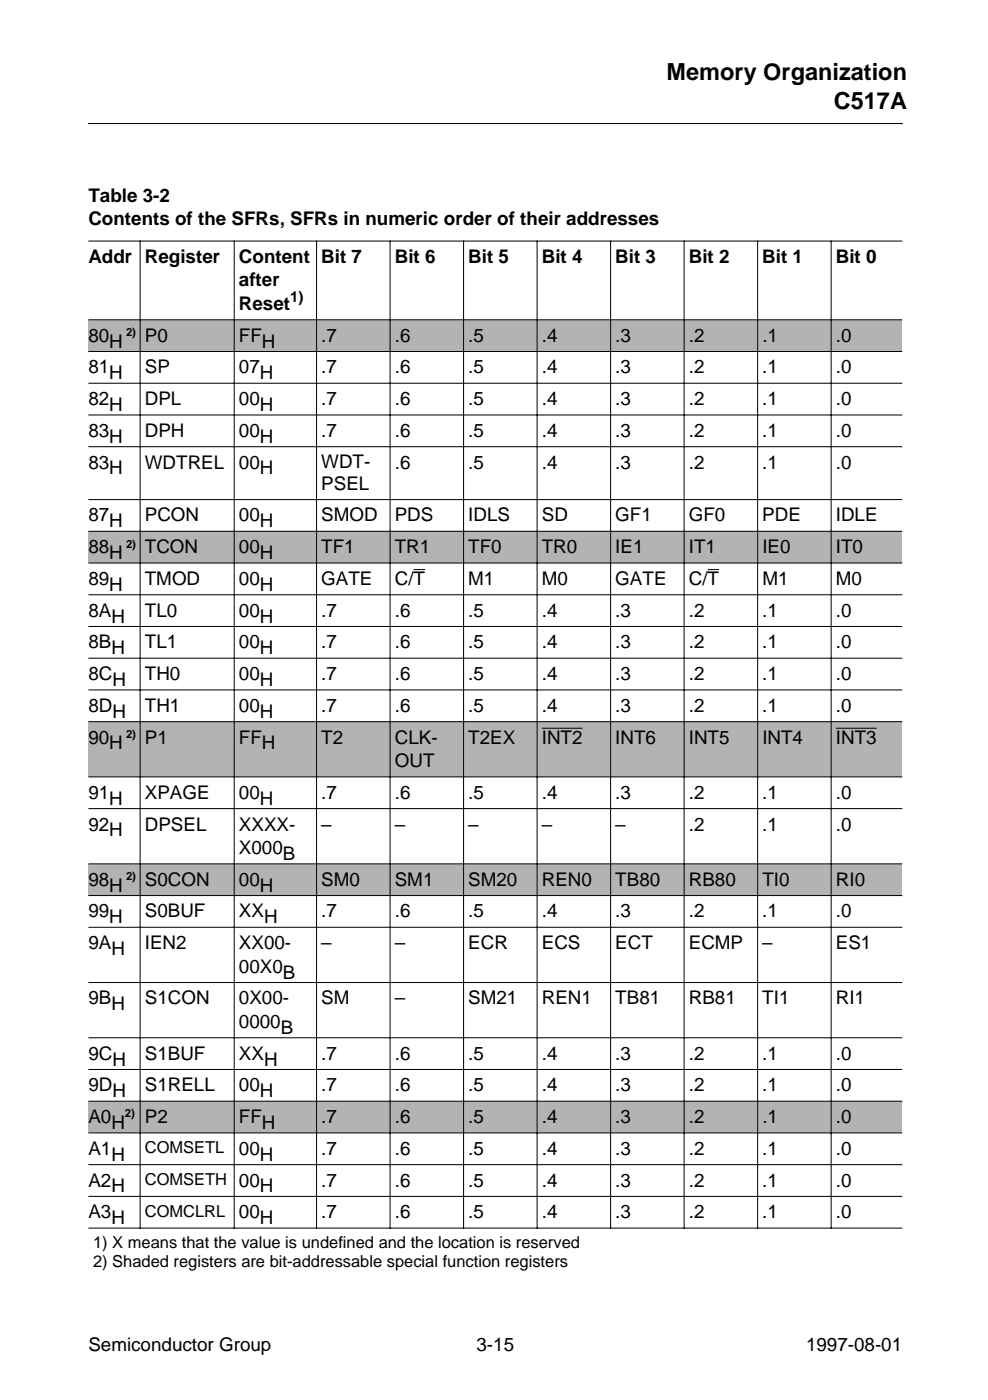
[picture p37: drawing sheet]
<svg xmlns="http://www.w3.org/2000/svg" width="207mm" height="294mm" viewBox="0 0 207 294" stroke-linecap="round" stroke-linejoin="round" font-family="sans-serif">
<defs><g id="words">
<g font-size="4.9">
<text x="139.9" y="16.9">Memory Organization</text>
<text x="175.1" y="22.8">C517A</text>
</g>
<g font-size="4">
<text x="18.6" y="42.4">Table 3-2</text>
<text x="18.6" y="47.4">Contents of the SFRs, SFRs in numeric order of their addresses</text>
<text x="18.6" y="55.3">Addr Register</text>
<text x="50.2" y="55.3">Content</text>
<text x="67.5" y="55.3">Bit 7</text>
<text x="82.9" y="55.3">Bit 6</text>
<text x="98.3" y="55.3">Bit 5</text>
<text x="113.8" y="55.3">Bit 4</text>
<text x="129.2" y="55.3">Bit 3</text>
<text x="144.6" y="55.3">Bit 2</text>
<text x="160" y="55.3">Bit 1</text>
<text x="175.5" y="55.3">Bit 0</text>
<text x="50.2" y="60.2">after</text>
<text x="50.2" y="65.1">Reset</text>
<text x="18.6" y="71.8">80</text>
<text x="30.4" y="71.8">P0</text>
<text x="50.2" y="71.8">FF</text>
<text x="67.5" y="71.8">.7</text>
<text x="82.9" y="71.8">.6</text>
<text x="98.3" y="71.8">.5</text>
<text x="113.8" y="71.8">.4</text>
<text x="129.2" y="71.8">.3</text>
<text x="144.6" y="71.8">.2</text>
<text x="160.1" y="71.8">.1</text>
<text x="175.5" y="71.8">.0</text>
<text x="22.9" y="73">H</text>
<text x="55" y="73">H</text>
<text x="18.6" y="78.5">81</text>
<text x="22.9" y="79.7">H</text>
<text x="30.4" y="78.5">SP</text>
<text x="50.2" y="78.5">07</text>
<text x="54.6" y="79.7">H</text>
<text x="67.5" y="78.5">.7</text>
<text x="82.9" y="78.5">.6</text>
<text x="98.3" y="78.5">.5</text>
<text x="113.7" y="78.5">.4</text>
<text x="129.2" y="78.5">.3</text>
<text x="144.6" y="78.5">.2</text>
<text x="160" y="78.5">.1</text>
<text x="175.5" y="78.5">.0</text>
<text x="18.6" y="85.1">82</text>
<text x="22.9" y="86.4">H</text>
<text x="30.4" y="85.1">DPL</text>
<text x="50.2" y="85.1">00</text>
<text x="54.6" y="86.4">H</text>
<text x="67.5" y="85.1">.7</text>
<text x="82.9" y="85.1">.6</text>
<text x="98.3" y="85.1">.5</text>
<text x="113.7" y="85.1">.4</text>
<text x="129.2" y="85.1">.3</text>
<text x="144.6" y="85.1">.2</text>
<text x="160" y="85.1">.1</text>
<text x="175.5" y="85.1">.0</text>
<text x="18.6" y="91.8">83</text>
<text x="22.9" y="93">H</text>
<text x="30.4" y="91.8">DPH</text>
<text x="50.2" y="91.8">00</text>
<text x="54.6" y="93">H</text>
<text x="67.5" y="91.8">.7</text>
<text x="82.9" y="91.8">.6</text>
<text x="98.3" y="91.8">.5</text>
<text x="113.7" y="91.8">.4</text>
<text x="129.2" y="91.8">.3</text>
<text x="144.6" y="91.8">.2</text>
<text x="160" y="91.8">.1</text>
<text x="175.5" y="91.8">.0</text>
<text x="18.6" y="98.5">83</text>
<text x="22.9" y="99.7">H</text>
<text x="30.4" y="98.5">WDTREL</text>
<text x="50.2" y="98.5">00</text>
<text x="54.6" y="99.7">H</text>
<text x="67.5" y="98.3">WDT-</text>
<text x="82.9" y="98.5">.6</text>
<text x="98.3" y="98.5">.5</text>
<text x="113.7" y="98.5">.4</text>
<text x="129.2" y="98.5">.3</text>
<text x="144.6" y="98.5">.2</text>
<text x="160" y="98.5">.1</text>
<text x="175.5" y="98.5">.0</text>
<text x="67.5" y="103">PSEL</text>
<text x="18.6" y="109.6">87</text>
<text x="22.9" y="110.8">H</text>
<text x="30.4" y="109.6">PCON</text>
<text x="50.2" y="109.6">00</text>
<text x="54.6" y="110.8">H</text>
<text x="67.5" y="109.6">SMOD</text>
<text x="82.9" y="109.6">PDS</text>
<text x="98.3" y="109.6">IDLS</text>
<text x="113.7" y="109.6">SD</text>
<text x="129.2" y="109.6">GF1</text>
<text x="144.6" y="109.6">GF0</text>
<text x="160" y="109.6">PDE</text>
<text x="175.5" y="109.6">IDLE</text>
<text x="18.6" y="116.3">88</text>
<text x="22.9" y="117.5">H</text>
<text x="30.4" y="116.3">TCON</text>
<text x="50.2" y="116.3">00</text>
<text x="54.6" y="117.5">H</text>
<text x="67.5" y="116.3">TF1</text>
<text x="82.9" y="116.3">TR1</text>
<text x="98.3" y="116.3">TF0</text>
<text x="113.8" y="116.3">TR0</text>
<text x="129.2" y="116.3">IE1</text>
<text x="144.6" y="116.3">IT1</text>
<text x="160.1" y="116.3">IE0</text>
<text x="175.5" y="116.3">IT0</text>
<text x="18.6" y="122.9">89</text>
<text x="22.9" y="124.2">H</text>
<text x="30.4" y="122.9">TMOD</text>
<text x="50.2" y="122.9">00</text>
<text x="54.6" y="124.2">H</text>
<text x="67.5" y="122.9">GATE</text>
<text x="82.9" y="122.9">C/T</text>
<text x="98.3" y="122.9">M1</text>
<text x="113.8" y="122.9">M0</text>
<text x="129.2" y="122.9">GATE</text>
<text x="144.6" y="122.9">C/T</text>
<text x="160.1" y="122.9">M1</text>
<text x="175.5" y="122.9">M0</text>
<text x="18.6" y="129.6">8A</text>
<text x="23.4" y="130.8">H</text>
<text x="30.4" y="129.6">TL0</text>
<text x="50.2" y="129.6">00</text>
<text x="54.6" y="130.8">H</text>
<text x="67.5" y="129.6">.7</text>
<text x="82.9" y="129.6">.6</text>
<text x="98.3" y="129.6">.5</text>
<text x="113.8" y="129.6">.4</text>
<text x="129.2" y="129.6">.3</text>
<text x="144.6" y="129.6">.2</text>
<text x="160.1" y="129.6">.1</text>
<text x="175.5" y="129.6">.0</text>
<text x="18.6" y="136.3">8B</text>
<text x="23.4" y="137.5">H</text>
<text x="30.4" y="136.3">TL1</text>
<text x="50.2" y="136.3">00</text>
<text x="54.6" y="137.5">H</text>
<text x="67.5" y="136.3">.7</text>
<text x="82.9" y="136.3">.6</text>
<text x="98.3" y="136.3">.5</text>
<text x="113.8" y="136.3">.4</text>
<text x="129.2" y="136.3">.3</text>
<text x="144.6" y="136.3">.2</text>
<text x="160.1" y="136.3">.1</text>
<text x="175.5" y="136.3">.0</text>
<text x="18.6" y="142.9">8C</text>
<text x="30.4" y="142.9">TH0</text>
<text x="50.2" y="142.9">00</text>
<text x="67.5" y="142.9">.7</text>
<text x="82.9" y="142.9">.6</text>
<text x="98.3" y="142.9">.5</text>
<text x="113.8" y="142.9">.4</text>
<text x="129.2" y="142.9">.3</text>
<text x="144.6" y="142.9">.2</text>
<text x="160.1" y="142.9">.1</text>
<text x="175.5" y="142.9">.0</text>
<text x="18.6" y="149.6">8D</text>
<text x="23.6" y="144.2">H</text>
<text x="30.4" y="149.6">TH1</text>
<text x="50.2" y="149.6">00</text>
<text x="54.6" y="144.2">H</text>
<text x="67.5" y="149.6">.7</text>
<text x="82.9" y="149.6">.6</text>
<text x="98.3" y="149.6">.5</text>
<text x="113.8" y="149.6">.4</text>
<text x="129.2" y="149.6">.3</text>
<text x="144.6" y="149.6">.2</text>
<text x="160.1" y="149.6">.1</text>
<text x="175.5" y="149.6">.0</text>
<text x="23.6" y="150.8">H</text>
<text x="54.6" y="150.8">H</text>
<text x="18.6" y="156.3">90</text>
<text x="22.9" y="157.5">H</text>
<text x="30.4" y="156.3">P1</text>
<text x="50.2" y="156.3">FF</text>
<text x="55" y="157.5">H</text>
<text x="67.5" y="156.3">T2</text>
<text x="82.9" y="156.3">CLK-</text>
<text x="82.9" y="161.2">OUT</text>
<text x="98.3" y="156.3">T2EX</text>
<text x="113.8" y="156.3">INT2</text>
<text x="129.2" y="156.3">INT6</text>
<text x="144.6" y="156.3">INT5</text>
<text x="160.1" y="156.3">INT4</text>
<text x="175.5" y="156.3">INT3</text>
<text x="18.6" y="167.9">91</text>
<text x="30.4" y="167.9">XPAGE</text>
<text x="50.2" y="167.9">00</text>
<text x="67.5" y="167.9">.7</text>
<text x="82.9" y="167.9">.6</text>
<text x="98.3" y="167.9">.5</text>
<text x="113.8" y="167.9">.4</text>
<text x="129.2" y="167.9">.3</text>
<text x="144.6" y="167.9">.2</text>
<text x="160" y="167.9">.1</text>
<text x="175.5" y="167.9">.0</text>
<text x="22.9" y="169.1">H</text>
<text x="54.6" y="169.1">H</text>
<text x="18.6" y="174.5">92</text>
<text x="22.9" y="175.8">H</text>
<text x="30.4" y="174.5">DPSEL</text>
<text x="50.2" y="174.5">XXXX-</text>
<text x="50.2" y="179.5">X000</text>
<text x="67.5" y="174.5">–</text>
<text x="82.9" y="174.5">–</text>
<text x="98.3" y="174.5">–</text>
<text x="113.8" y="174.5">–</text>
<text x="129.2" y="174.5">–</text>
<text x="144.6" y="174.5">.2</text>
<text x="160" y="174.5">.1</text>
<text x="175.5" y="174.5">.0</text>
<text x="59.4" y="180.7">B</text>
<text x="18.6" y="186.2">98</text>
<text x="22.9" y="187.4">H</text>
<text x="30.4" y="186.2">S0CON</text>
<text x="50.2" y="186.2">00</text>
<text x="54.6" y="187.4">H</text>
<text x="67.5" y="186.2">SM0</text>
<text x="82.9" y="186.2">SM1</text>
<text x="98.3" y="186.2">SM20</text>
<text x="113.8" y="186.2">REN0</text>
<text x="129.2" y="186.2">TB80</text>
<text x="144.6" y="186.2">RB80</text>
<text x="160.1" y="186.2">TI0</text>
<text x="175.5" y="186.2">RI0</text>
<text x="18.6" y="192.8">99</text>
<text x="22.9" y="194">H</text>
<text x="30.4" y="192.8">S0BUF</text>
<text x="50.2" y="192.8">XX</text>
<text x="55.4" y="194">H</text>
<text x="67.5" y="192.8">.7</text>
<text x="82.9" y="192.8">.6</text>
<text x="98.3" y="192.8">.5</text>
<text x="113.7" y="192.8">.4</text>
<text x="129.2" y="192.8">.3</text>
<text x="144.6" y="192.8">.2</text>
<text x="160" y="192.8">.1</text>
<text x="175.5" y="192.8">.0</text>
<text x="18.6" y="199.5">9A</text>
<text x="23.4" y="200.7">H</text>
<text x="30.4" y="199.5">IEN2</text>
<text x="50.2" y="199.5">XX00-</text>
<text x="67.5" y="199.5">–</text>
<text x="82.9" y="199.5">–</text>
<text x="98.3" y="199.5">ECR</text>
<text x="113.7" y="199.5">ECS</text>
<text x="129.2" y="199.5">ECT</text>
<text x="144.6" y="199.5">ECMP</text>
<text x="160" y="199.5">–</text>
<text x="175.5" y="199.5">ES1</text>
<text x="50.2" y="204.4">00X0</text>
<text x="59.4" y="205.7">B</text>
<text x="18.6" y="211.1">9B</text>
<text x="23.4" y="212.3">H</text>
<text x="30.4" y="211.1">S1CON</text>
<text x="50.2" y="211.1">0X00-</text>
<text x="67.5" y="211.1">SM</text>
<text x="82.9" y="211.1">–</text>
<text x="98.3" y="211.1">SM21</text>
<text x="113.7" y="211.1">REN1</text>
<text x="129.2" y="211.1">TB81</text>
<text x="144.6" y="211.1">RB81</text>
<text x="160" y="211.1">TI1</text>
<text x="175.5" y="211.1">RI1</text>
<text x="50.2" y="216">0000</text>
<text x="59" y="217.3">B</text>
<text x="18.6" y="222.7">9C</text>
<text x="23.6" y="223.9">H</text>
<text x="30.4" y="222.7">S1BUF</text>
<text x="50.2" y="222.7">XX</text>
<text x="55.4" y="223.9">H</text>
<text x="67.5" y="222.7">.7</text>
<text x="82.9" y="222.7">.6</text>
<text x="98.3" y="222.7">.5</text>
<text x="113.7" y="222.7">.4</text>
<text x="129.2" y="222.7">.3</text>
<text x="144.6" y="222.7">.2</text>
<text x="160" y="222.7">.1</text>
<text x="175.5" y="222.7">.0</text>
<text x="18.6" y="229.4">9D</text>
<text x="23.6" y="230.6">H</text>
<text x="30.4" y="229.4">S1RELL</text>
<text x="50.2" y="229.4">00</text>
<text x="54.6" y="230.6">H</text>
<text x="67.5" y="229.4">.7</text>
<text x="82.9" y="229.4">.6</text>
<text x="98.3" y="229.4">.5</text>
<text x="113.7" y="229.4">.4</text>
<text x="129.2" y="229.4">.3</text>
<text x="144.6" y="229.4">.2</text>
<text x="160" y="229.4">.1</text>
<text x="175.5" y="229.4">.0</text>
<text x="18.6" y="236">A0</text>
<text x="23.4" y="237.3">H</text>
<text x="30.4" y="236">P2</text>
<text x="50.2" y="236">FF</text>
<text x="55" y="237.3">H</text>
<text x="67.5" y="236">.7</text>
<text x="82.9" y="236">.6</text>
<text x="98.3" y="236">.5</text>
<text x="113.8" y="236">.4</text>
<text x="129.2" y="236">.3</text>
<text x="144.6" y="236">.2</text>
<text x="160.1" y="236">.1</text>
<text x="175.5" y="236">.0</text>
<text x="18.6" y="242.7">A1</text>
<text x="23.4" y="243.9">H</text>
<text x="50.2" y="242.7">00</text>
<text x="54.6" y="243.9">H</text>
<text x="67.5" y="242.7">.7</text>
<text x="82.9" y="242.7">.6</text>
<text x="98.3" y="242.7">.5</text>
<text x="113.8" y="242.7">.4</text>
<text x="129.2" y="242.7">.3</text>
<text x="144.6" y="242.7">.2</text>
<text x="160" y="242.7">.1</text>
<text x="175.5" y="242.7">.0</text>
<text x="18.6" y="249.4">A2</text>
<text x="23.4" y="250.6">H</text>
<text x="50.2" y="249.4">00</text>
<text x="54.6" y="250.6">H</text>
<text x="67.5" y="249.4">.7</text>
<text x="82.9" y="249.4">.6</text>
<text x="98.3" y="249.4">.5</text>
<text x="113.8" y="249.4">.4</text>
<text x="129.2" y="249.4">.3</text>
<text x="144.6" y="249.4">.2</text>
<text x="160" y="249.4">.1</text>
<text x="175.5" y="249.4">.0</text>
<text x="18.6" y="256">A3</text>
<text x="23.4" y="257.3">H</text>
<text x="50.2" y="256">00</text>
<text x="54.6" y="257.3">H</text>
<text x="67.5" y="256">.7</text>
<text x="82.9" y="256">.6</text>
<text x="98.3" y="256">.5</text>
<text x="113.8" y="256">.4</text>
<text x="129.2" y="256">.3</text>
<text x="144.6" y="256">.2</text>
<text x="160" y="256">.1</text>
<text x="175.5" y="256">.0</text>
<text x="18.6" y="283.9">Semiconductor Group</text>
<text x="100" y="283.9">3-15</text>
<text x="169.2" y="283.9">1997-08-01</text>
</g>
<g font-size="3.5">
<text x="30.4" y="242.4">COMSETL</text>
<text x="30.4" y="249">COMSETH</text>
<text x="30.4" y="255.7">COMCLRL</text>
<text x="19.5" y="262.4">1) X means that the value is undefined and the location is reserved</text>
<text x="19.5" y="266.3">2) Shaded registers are bit-addressable special function registers</text>
</g>
<text font-size="3.2" x="60.9" y="63.6">1)</text>
<g font-size="2.4">
<text x="26.5" y="70.6">2)</text>
<text x="26.5" y="115.1">2)</text>
<text x="26.5" y="155.1">2)</text>
<text x="26.5" y="185">2)</text>
<text x="26.2" y="234.8">2)</text>
</g>
</g></defs>
<path d="M18.6 26h170.8" fill="none" stroke="#000" stroke-width=".21"/>
<g fill="#b3b3b3">
<path d="M18.6 67.3h10.7v6.5h-10.7z"/>
<path d="M29.5 67.3h19.6v6.5h-19.6z"/>
<path d="M49.3 67.3h17.1v6.5h-17.1z"/>
<path d="M66.5 67.3h15.3v6.5h-15.3z"/>
<path d="M82 67.3h15.3v6.5h-15.3z"/>
<path d="M97.4 67.3h15.3v6.5h-15.3z"/>
<path d="M112.8 67.3h15.3v6.5h-15.3z"/>
<path d="M128.3 67.3h15.3v6.5h-15.3z"/>
<path d="M143.7 67.3h15.3v6.5h-15.3z"/>
<path d="M159.1 67.3h15.3v6.5h-15.3z"/>
<path d="M174.6 67.3h14.8v6.5h-14.8z"/>
<path d="M18.6 111.7h10.7v6.5h-10.7z"/>
<path d="M29.5 111.7h19.6v6.5h-19.6z"/>
<path d="M49.3 111.7h17.1v6.5h-17.1z"/>
<path d="M66.5 111.7h15.3v6.5h-15.3z"/>
<path d="M82 111.7h15.3v6.5h-15.3z"/>
<path d="M97.4 111.7h15.3v6.5h-15.3z"/>
<path d="M112.8 111.7h15.3v6.5h-15.3z"/>
<path d="M128.3 111.7h15.3v6.5h-15.3z"/>
<path d="M143.7 111.7h15.3v6.5h-15.3z"/>
<path d="M159.1 111.7h15.3v6.5h-15.3z"/>
<path d="M174.6 111.7h14.8v6.5h-14.8z"/>
</g>
<path d="M86.8 119.7h2.4M148.6 119.7h2.4" fill="none" stroke="#000" stroke-width=".21"/>
<g fill="#b3b3b3">
<path d="M18.6 151.7h10.7v11.5h-10.7z"/>
<path d="M29.5 151.7h19.6v11.5h-19.6z"/>
<path d="M49.3 151.7h17.1v11.5h-17.1z"/>
<path d="M66.5 151.7h15.3v11.5h-15.3z"/>
<path d="M82 151.7h15.3v11.5h-15.3z"/>
<path d="M97.4 151.7h15.3v11.5h-15.3z"/>
<path d="M112.8 151.7h15.3v11.5h-15.3z"/>
</g>
<path d="M113.8 153h8.5" fill="none" stroke="#000" stroke-width=".21"/>
<g fill="#b3b3b3">
<path d="M128.3 151.7h15.3v11.5h-15.3z"/>
<path d="M143.7 151.7h15.3v11.5h-15.3z"/>
<path d="M159.1 151.7h15.3v11.5h-15.3z"/>
<path d="M174.6 151.7h14.8v11.5h-14.8z"/>
</g>
<path d="M175.5 153h8.6" fill="none" stroke="#000" stroke-width=".21"/>
<g fill="#b3b3b3">
<path d="M18.6 181.6h10.7v6.5h-10.7z"/>
<path d="M29.5 181.6h19.6v6.5h-19.6z"/>
<path d="M49.3 181.6h17.1v6.5h-17.1z"/>
<path d="M66.5 181.6h15.3v6.5h-15.3z"/>
<path d="M82 181.6h15.3v6.5h-15.3z"/>
<path d="M97.4 181.6h15.3v6.5h-15.3z"/>
<path d="M112.8 181.6h15.3v6.5h-15.3z"/>
<path d="M128.3 181.6h15.3v6.5h-15.3z"/>
<path d="M143.7 181.6h15.3v6.5h-15.3z"/>
<path d="M159.1 181.6h15.3v6.5h-15.3z"/>
<path d="M174.6 181.6h14.8v6.5h-14.8z"/>
<path d="M18.6 231.5h10.7v6.5h-10.7z"/>
<path d="M29.5 231.5h19.6v6.5h-19.6z"/>
<path d="M49.3 231.5h17.1v6.5h-17.1z"/>
<path d="M66.5 231.5h15.3v6.5h-15.3z"/>
<path d="M82 231.5h15.3v6.5h-15.3z"/>
<path d="M97.4 231.5h15.3v6.5h-15.3z"/>
<path d="M112.8 231.5h15.3v6.5h-15.3z"/>
<path d="M128.3 231.5h15.3v6.5h-15.3z"/>
<path d="M143.7 231.5h15.3v6.5h-15.3z"/>
<path d="M159.1 231.5h15.3v6.5h-15.3z"/>
<path d="M174.6 231.5h14.8v6.5h-14.8z"/>
</g>
<g fill="none" stroke="#000" stroke-width=".21">
<path d="M18.6 50.7h170.8M29.4 50.6v207.6M49.2 50.6v207.6M66.5 50.6v207.6M81.9 50.6v207.6M97.3 50.6v207.6M112.8 50.6v207.6M128.2 50.6v207.6M143.6 50.6v207.6M159.1 50.6v207.6M174.5 50.6v207.6M18.6 67.2h170.8"/>
<path d="M18.6 73.9h170.8M18.6 80.5h170.8M18.6 87.2h170.8M18.6 93.9h170.8M18.6 105h170.8M18.6 111.7h170.8M18.6 118.3h170.8M18.6 125h170.8M18.6 131.7h170.8M18.6 138.3h170.8M18.6 145h170.8M18.6 151.7h170.8"/>
<path d="M18.6 163.3h170.8M18.6 169.9h170.8M18.6 181.5h170.8M18.6 188.2h170.8M18.6 194.9h170.8M18.6 206.5h170.8M18.6 218.1h170.8M18.6 224.8h170.8M18.6 231.4h170.8M18.6 238.1h170.8M18.6 244.8h170.8M18.6 251.4h170.8"/>
<path d="M18.6 258.1h170.8"/>
</g>
<use href="#words"/>
</svg>
